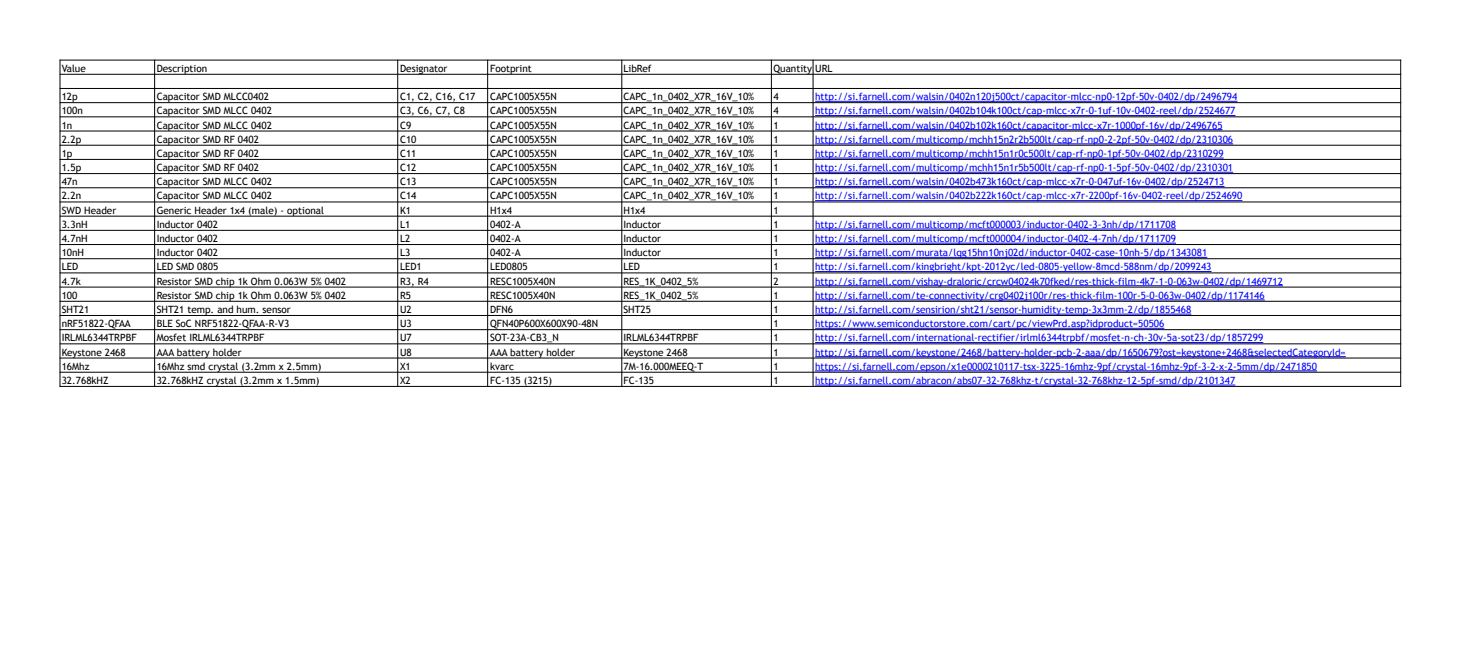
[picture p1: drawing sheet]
<svg xmlns="http://www.w3.org/2000/svg" width="619mm" height="279mm" viewBox="0 0 619 279" stroke-linecap="round" stroke-linejoin="round" font-family="sans-serif">
<defs><g id="words">
<g font-size="4.2">
<text x="26.1" y="30.3">Value</text>
<text x="66.3" y="30.3">Description</text>
<text x="169.3" y="30.3">Designator</text>
<text x="207.4" y="30.3">Footprint</text>
<text x="263.9" y="30.3">LibRef</text>
<text x="327.4" y="30.3">Quantity</text>
<text x="345" y="30.3">URL</text>
<text x="26.1" y="42.3">12p</text>
<text x="66.3" y="42.3">Capacitor SMD MLCC0402</text>
<text x="169.3" y="42.3">C1, C2, C16, C17</text>
<text x="207.4" y="42.3">CAPC1005X55N</text>
<text x="263.9" y="42.3">CAPC_1n_0402_X7R_16V_10%</text>
<text x="327.4" y="42.3">4</text>
<text x="26.1" y="48.3">100n</text>
<text x="66.3" y="48.3">Capacitor SMD MLCC 0402</text>
<text x="169.3" y="48.3">C3, C6, C7, C8</text>
<text x="207.4" y="48.3">CAPC1005X55N</text>
<text x="263.9" y="48.3">CAPC_1n_0402_X7R_16V_10%</text>
<text x="327.4" y="48.3">4</text>
<text x="26.1" y="54.3">1n</text>
<text x="66.3" y="54.3">Capacitor SMD MLCC 0402</text>
<text x="169.3" y="54.3">C9</text>
<text x="207.4" y="54.3">CAPC1005X55N</text>
<text x="263.9" y="54.3">CAPC_1n_0402_X7R_16V_10%</text>
<text x="327.4" y="54.3">1</text>
<text x="26.1" y="60.3">2.2p</text>
<text x="66.3" y="60.3">Capacitor SMD RF 0402</text>
<text x="169.3" y="60.3">C10</text>
<text x="207.4" y="60.3">CAPC1005X55N</text>
<text x="263.9" y="60.3">CAPC_1n_0402_X7R_16V_10%</text>
<text x="327.4" y="60.3">1</text>
<text x="26.1" y="66.3">1p</text>
<text x="66.3" y="66.3">Capacitor SMD RF 0402</text>
<text x="169.3" y="66.3">C11</text>
<text x="207.4" y="66.3">CAPC1005X55N</text>
<text x="263.9" y="66.3">CAPC_1n_0402_X7R_16V_10%</text>
<text x="327.4" y="66.3">1</text>
<text x="26.1" y="72.3">1.5p</text>
<text x="66.3" y="72.3">Capacitor SMD RF 0402</text>
<text x="169.3" y="72.3">C12</text>
<text x="207.4" y="72.3">CAPC1005X55N</text>
<text x="263.9" y="72.3">CAPC_1n_0402_X7R_16V_10%</text>
<text x="327.4" y="72.3">1</text>
<text x="26.1" y="78.3">47n</text>
<text x="66.3" y="78.3">Capacitor SMD MLCC 0402</text>
<text x="169.3" y="78.3">C13</text>
<text x="207.4" y="78.3">CAPC1005X55N</text>
<text x="263.9" y="78.3">CAPC_1n_0402_X7R_16V_10%</text>
<text x="327.4" y="78.3">1</text>
<text x="26.1" y="84.3">2.2n</text>
<text x="66.3" y="84.3">Capacitor SMD MLCC 0402</text>
<text x="169.3" y="84.3">C14</text>
<text x="207.4" y="84.3">CAPC1005X55N</text>
<text x="263.9" y="84.3">CAPC_1n_0402_X7R_16V_10%</text>
<text x="327.4" y="84.3">1</text>
<text x="26.1" y="90.3">SWD Header</text>
<text x="66.3" y="90.3">Generic Header 1x4 (male) - optional</text>
<text x="169.3" y="90.3">K1</text>
<text x="207.4" y="90.3">H1x4</text>
<text x="263.9" y="90.3">H1x4</text>
<text x="327.4" y="90.3">1</text>
<text x="26.1" y="96.3">3.3nH</text>
<text x="66.3" y="96.3">Inductor 0402</text>
<text x="169.3" y="96.3">L1</text>
<text x="207.4" y="96.3">0402-A</text>
<text x="263.9" y="96.3">Inductor</text>
<text x="327.4" y="96.3">1</text>
<text x="26.1" y="102.3">4.7nH</text>
<text x="66.3" y="102.3">Inductor 0402</text>
<text x="169.3" y="102.3">L2</text>
<text x="207.4" y="102.3">0402-A</text>
<text x="263.9" y="102.3">Inductor</text>
<text x="327.4" y="102.3">1</text>
<text x="26.1" y="108.3">10nH</text>
<text x="66.3" y="108.3">Inductor 0402</text>
<text x="169.3" y="108.3">L3</text>
<text x="207.4" y="108.3">0402-A</text>
<text x="263.9" y="108.3">Inductor</text>
<text x="327.4" y="108.3">1</text>
<text x="26.1" y="114.3">LED</text>
<text x="66.3" y="114.3">LED SMD 0805</text>
<text x="169.3" y="114.3">LED1</text>
<text x="207.4" y="114.3">LED0805</text>
<text x="263.9" y="114.3">LED</text>
<text x="327.4" y="114.3">1</text>
<text x="26.1" y="120.3">4.7k</text>
<text x="66.3" y="120.3">Resistor SMD chip 1k Ohm 0.063W 5% 0402</text>
<text x="169.3" y="120.3">R3, R4</text>
<text x="207.4" y="120.3">RESC1005X40N</text>
<text x="263.9" y="120.3">RES_1K_0402_5%</text>
<text x="327.4" y="120.3">2</text>
<text x="26.1" y="126.3">100</text>
<text x="66.3" y="126.3">Resistor SMD chip 1k Ohm 0.063W 5% 0402</text>
<text x="169.3" y="126.3">R5</text>
<text x="207.4" y="126.3">RESC1005X40N</text>
<text x="263.9" y="126.3">RES_1K_0402_5%</text>
<text x="327.4" y="126.3">1</text>
<text x="26.1" y="132.3">SHT21</text>
<text x="66.3" y="132.3">SHT21 temp. and hum. sensor</text>
<text x="169.3" y="132.3">U2</text>
<text x="207.4" y="132.3">DFN6</text>
<text x="263.9" y="132.3">SHT25</text>
<text x="327.4" y="132.3">1</text>
<text x="26.1" y="138.3">nRF51822-QFAA</text>
<text x="66.3" y="138.3">BLE SoC NRF51822-QFAA-R-V3</text>
<text x="169.3" y="138.3">U3</text>
<text x="207.4" y="138.3">QFN40P600X600X90-48N</text>
<text x="327.4" y="138.3">1</text>
<text x="26.1" y="144.3">IRLML6344TRPBF</text>
<text x="66.3" y="144.3">Mosfet IRLML6344TRPBF</text>
<text x="169.3" y="144.3">U7</text>
<text x="207.4" y="144.3">SOT-23A-CB3_N</text>
<text x="263.9" y="144.3">IRLML6344TRPBF</text>
<text x="327.4" y="144.3">1</text>
<text x="26.1" y="150.3">Keystone 2468</text>
<text x="66.3" y="150.3">AAA battery holder</text>
<text x="169.3" y="150.3">U8</text>
<text x="207.4" y="150.3">AAA battery holder</text>
<text x="263.9" y="150.3">Keystone 2468</text>
<text x="327.4" y="150.3">1</text>
<text x="26.1" y="156.3">16Mhz</text>
<text x="66.3" y="156.3">16Mhz smd crystal (3.2mm x 2.5mm)</text>
<text x="169.3" y="156.3">X1</text>
<text x="207.4" y="156.3">kvarc</text>
<text x="263.9" y="156.3">7M-16.000MEEQ-T</text>
<text x="327.4" y="156.3">1</text>
<text x="26.1" y="162.3">32.768kHZ</text>
<text x="66.3" y="162.3">32.768kHZ crystal (3.2mm x 1.5mm)</text>
<text x="169.3" y="162.3">X2</text>
<text x="207.4" y="162.3">FC-135 (3215)</text>
<text x="263.9" y="162.3">FC-135</text>
<text x="327.4" y="162.3">1</text>
</g>
<g font-size="4.2" fill="#00f">
<text x="345" y="42.3">http://si.farnell.com/walsin/0402n120j500ct/capacitor-mlcc-np0-12pf-50v-0402/dp/2496794</text>
<text x="345" y="48.3">http://si.farnell.com/walsin/0402b104k100ct/cap-mlcc-x7r-0-1uf-10v-0402-reel/dp/2524677</text>
<text x="345" y="54.3">http://si.farnell.com/walsin/0402b102k160ct/capacitor-mlcc-x7r-1000pf-16v/dp/2496765</text>
<text x="345" y="60.3">http://si.farnell.com/multicomp/mchh15n2r2b500lt/cap-rf-np0-2-2pf-50v-0402/dp/2310306</text>
<text x="345" y="66.3">http://si.farnell.com/multicomp/mchh15n1r0c500lt/cap-rf-np0-1pf-50v-0402/dp/2310299</text>
<text x="345" y="72.3">http://si.farnell.com/multicomp/mchh15n1r5b500lt/cap-rf-np0-1-5pf-50v-0402/dp/2310301</text>
<text x="345" y="78.3">http://si.farnell.com/walsin/0402b473k160ct/cap-mlcc-x7r-0-047uf-16v-0402/dp/2524713</text>
<text x="345" y="84.3">http://si.farnell.com/walsin/0402b222k160ct/cap-mlcc-x7r-2200pf-16v-0402-reel/dp/2524690</text>
<text x="345" y="96.3">http://si.farnell.com/multicomp/mcft000003/inductor-0402-3-3nh/dp/1711708</text>
<text x="345" y="102.3">http://si.farnell.com/multicomp/mcft000004/inductor-0402-4-7nh/dp/1711709</text>
<text x="345" y="108.3">http://si.farnell.com/murata/lqg15hn10nj02d/inductor-0402-case-10nh-5/dp/1343081</text>
<text x="345" y="114.3">http://si.farnell.com/kingbright/kpt-2012yc/led-0805-yellow-8mcd-588nm/dp/2099243</text>
<text x="345" y="120.3">http://si.farnell.com/vishay-draloric/crcw04024k70fked/res-thick-film-4k7-1-0-063w-0402/dp/1469712</text>
<text x="345" y="126.3">http://si.farnell.com/te-connectivity/crg0402j100r/res-thick-film-100r-5-0-063w-0402/dp/1174146</text>
<text x="345" y="132.3">http://si.farnell.com/sensirion/sht21/sensor-humidity-temp-3x3mm-2/dp/1855468</text>
<text x="345" y="138.3">https://www.semiconductorstore.com/cart/pc/viewPrd.asp?idproduct=50506</text>
<text x="345" y="144.3">http://si.farnell.com/international-rectifier/irlml6344trpbf/mosfet-n-ch-30v-5a-sot23/dp/1857299</text>
<text x="345" y="150.3">http://si.farnell.com/keystone/2468/battery-holder-pcb-2-aaa/dp/1650679?ost=keystone+2468&amp;selectedCategoryId=</text>
<text x="345" y="156.3">https://si.farnell.com/epson/x1e0000210117-tsx-3225-16mhz-9pf/crystal-16mhz-9pf-3-2-x-2-5mm/dp/2471850</text>
<text x="345" y="162.3">http://si.farnell.com/abracon/abs07-32-768khz-t/crystal-32-768khz-12-5pf-smd/dp/2101347</text>
</g>
</g></defs>
<g fill="none" stroke="#00f" stroke-width=".42">
<path d="M345 42.8h178.7M345 48.8h177.9M345 54.8h172.4M345 60.8h176.9M345 66.8h172.9M345 72.8h176.9M345 78.8h173.3M345 84.8h180.8M345 96.8h152.7M345 102.8h152.7M345 108.8h166M345 114.8h167.8"/>
<path d="M345 120.8h198M345 126.8h190.3M345 132.8h159.2M345 138.8h147.8M345 144.8h189.7M345 150.8h224.6M345 156.8h212.4M345 162.8h177.8"/>
</g>
<g fill="none" stroke="#000" stroke-width=".42">
<path d="M25.2 31.4h567.8M25.2 37.4h567.8M25.2 25.4h567.8M25.4 25.2v138.3M65.4 25.2v138.3M168.3 25.2v138.3M206.4 25.2v138.3M263.2 25.2v138.3M326.5 25.2v138.3M344.1 25.2v138.3M592.8 25.2v138.3M25.2 43.4h567.8"/>
<path d="M25.2 49.4h567.8M25.2 55.4h567.8M25.2 61.4h567.8M25.2 67.4h567.8M25.2 73.4h567.8M25.2 79.4h567.8M25.2 85.4h567.8M25.2 91.4h567.8M25.2 97.4h567.8M25.2 103.4h567.8M25.2 109.4h567.8M25.2 115.4h567.8"/>
<path d="M25.2 121.4h567.8M25.2 127.4h567.8M25.2 133.4h567.8M25.2 139.3h567.8M25.2 145.3h567.8M25.2 151.3h567.8M25.2 157.3h567.8M25.2 163.3h567.8"/>
</g>
<use href="#words"/>
</svg>
